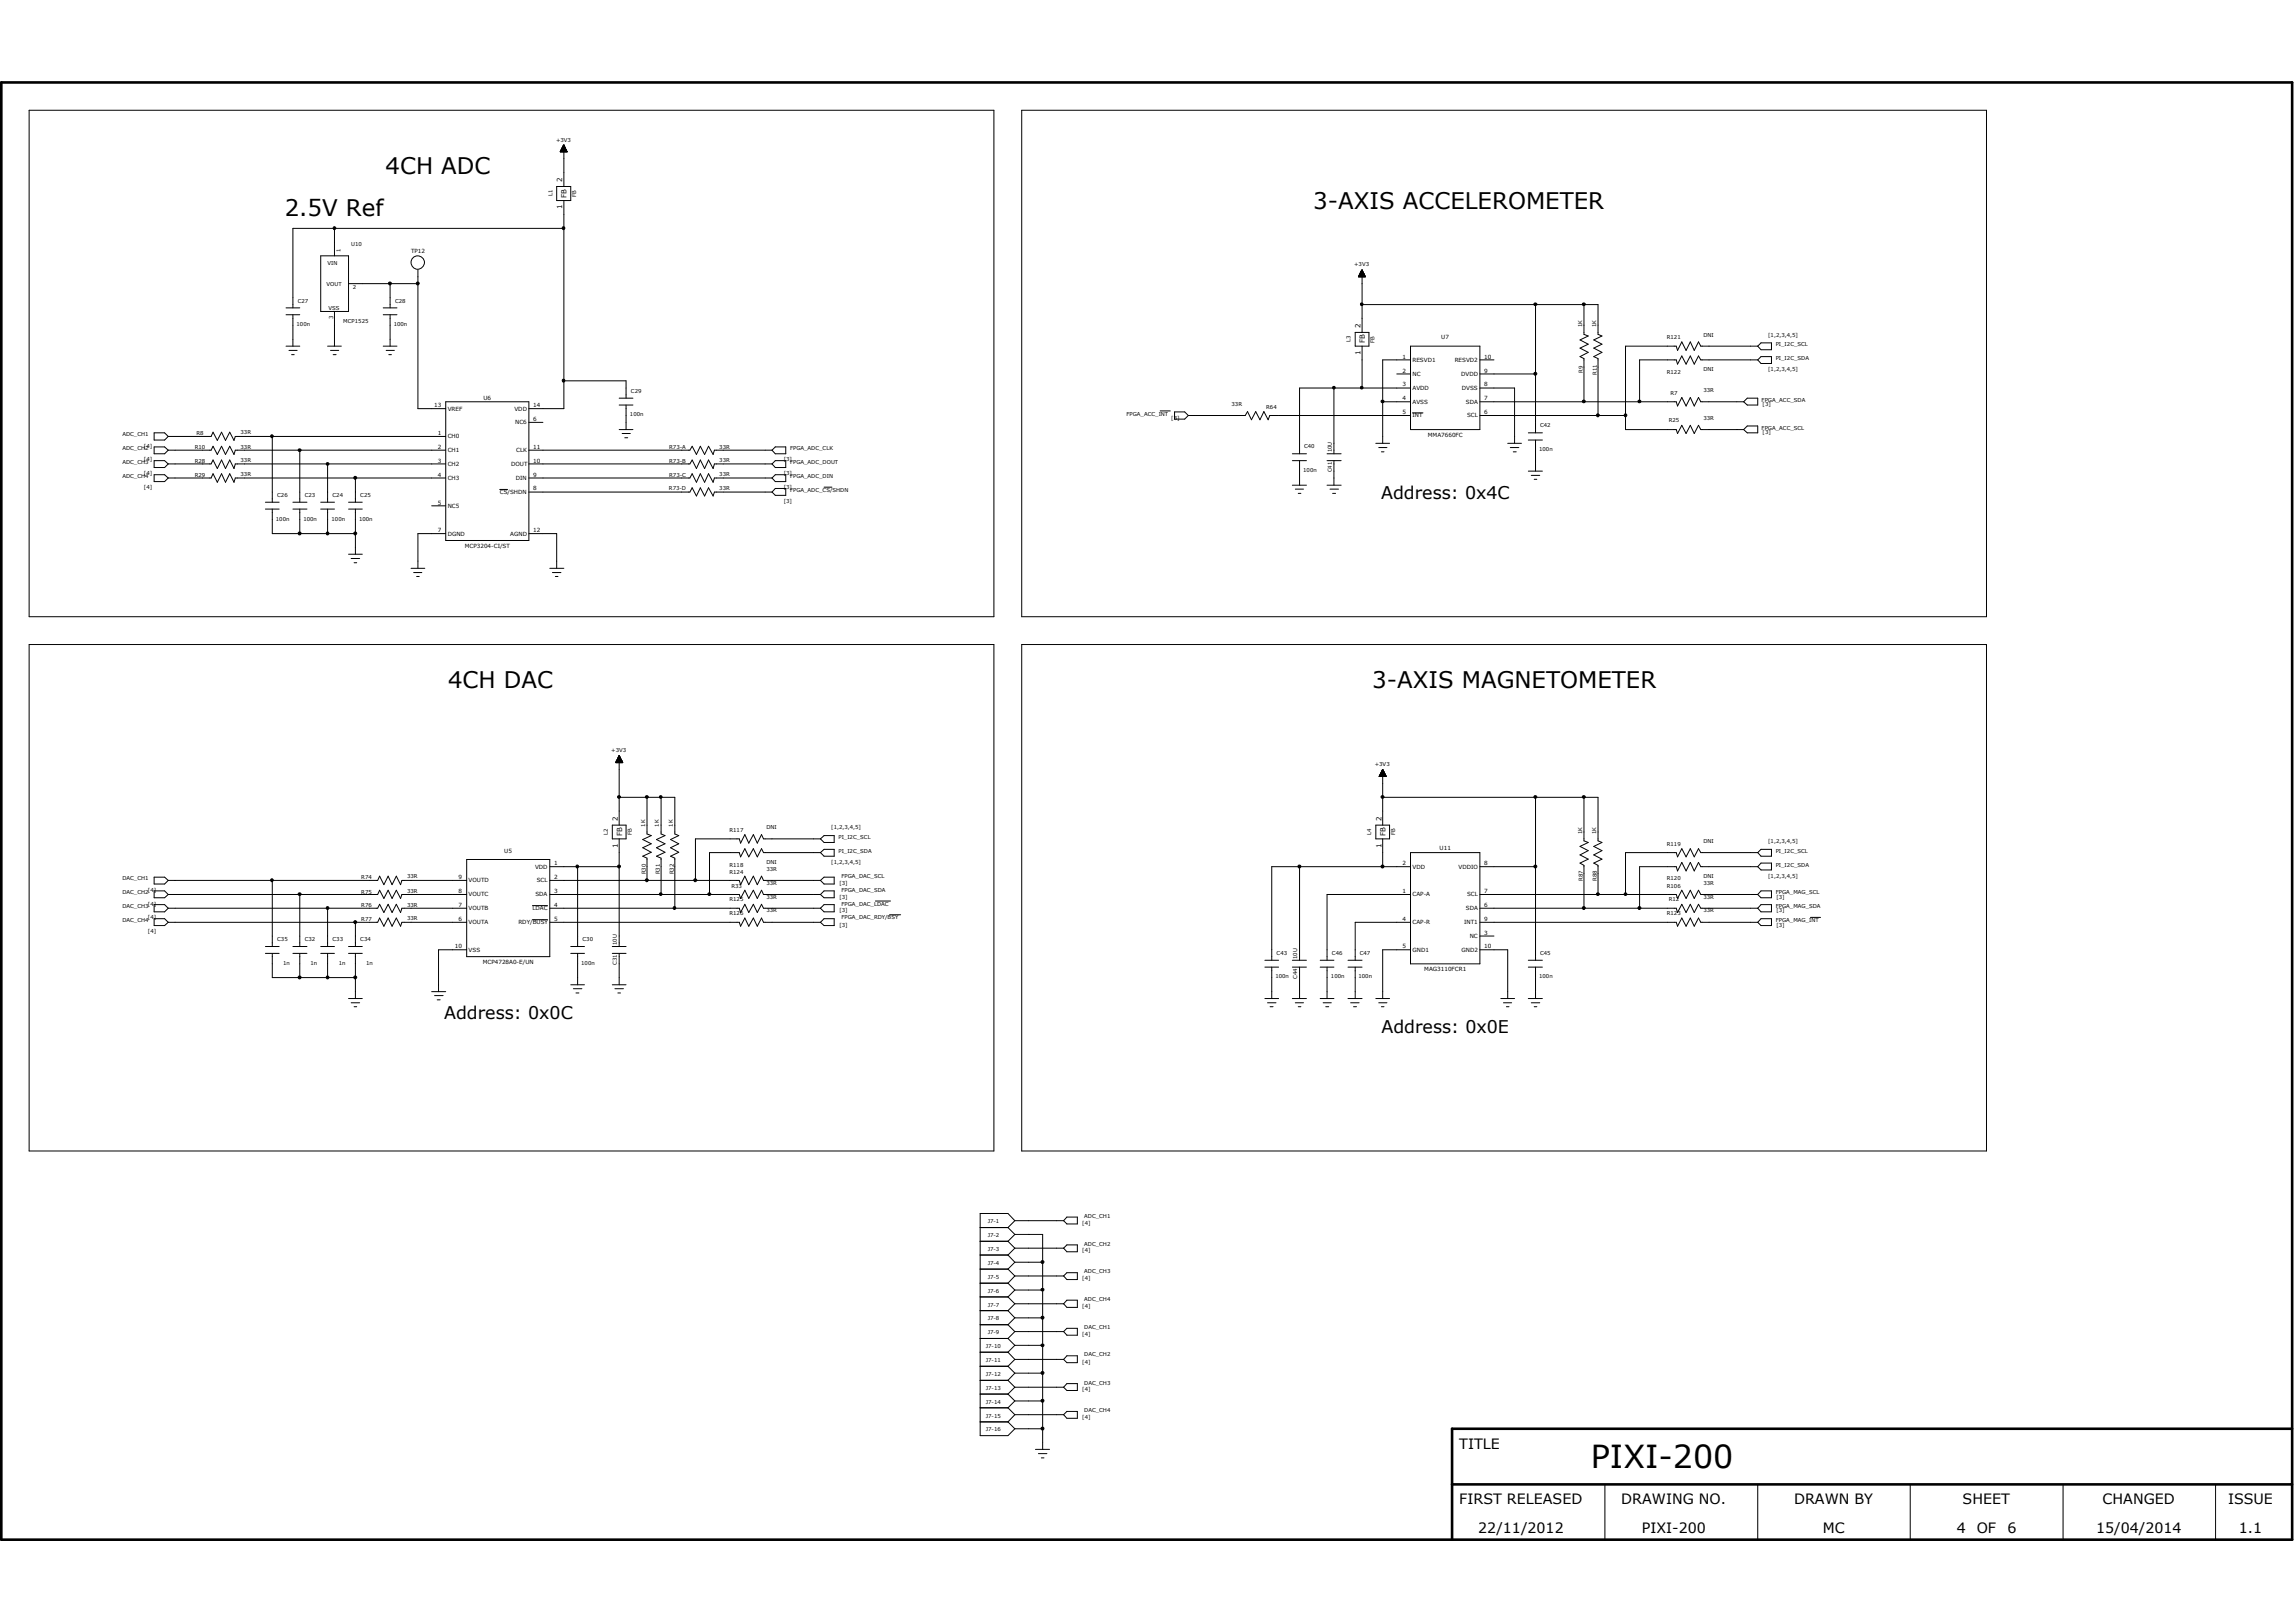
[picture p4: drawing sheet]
<svg xmlns="http://www.w3.org/2000/svg" width="297mm" height="210mm" viewBox="0 0 297 210" stroke-linecap="round" stroke-linejoin="round" font-family="sans-serif">
<defs><g id="words">
<text font-size="4.1" x="205.8" y="190">PIXI-200</text>
<g font-size="3">
<text x="49.9" y="22.6">4CH ADC</text>
<text x="36.8" y="28">2.5V Ref</text>
<text x="169.9" y="27.1">3-AXIS ACCELEROMETER</text>
<text x="58" y="89">4CH DAC</text>
<text x="177.5" y="89">3-AXIS MAGNETOMETER</text>
</g>
<g font-size="2.3">
<text x="178.6" y="64.5">Address: 0x4C</text>
<text x="57.4" y="131.8">Address: 0x0C</text>
<text x="178.7" y="133.6">Address: 0x0E</text>
</g>
<g font-size="1.8">
<text x="188.8" y="187.5">TITLE</text>
<text x="188.8" y="194.6">FIRST RELEASED</text>
<text x="209.7" y="194.6">DRAWING NO.</text>
<text x="232.1" y="194.6">DRAWN BY</text>
<text x="253.9" y="194.6">SHEET</text>
<text x="272" y="194.6">CHANGED</text>
<text x="288.2" y="194.6">ISSUE</text>
<text x="191.2" y="198.3">22/11/2012</text>
<text x="212.4" y="198.3">PIXI-200</text>
<text x="235.8" y="198.3">MC</text>
<text x="253.1" y="198.3">4</text>
<text x="255.7" y="198.3">OF</text>
<text x="259.7" y="198.3">6</text>
<text x="271.1" y="198.3">15/04/2014</text>
<text x="289.6" y="198.3">1.1</text>
</g>
<g font-size=".9">
<text x="72.7" y="23.6" transform="rotate(-90 72.7 23.6)">2</text>
<text x="72.7" y="27.1" transform="rotate(-90 72.7 27.1)">1</text>
<text x="73.3" y="25.6" transform="rotate(-90 73.3 25.6)">FB</text>
<text x="176" y="45.9" transform="rotate(-90 176 45.9)">1</text>
<text x="176" y="42.5" transform="rotate(-90 176 42.5)">2</text>
<text x="176.5" y="44.4" transform="rotate(-90 176.5 44.4)">FB</text>
<text x="79.9" y="106.2" transform="rotate(-90 79.9 106.2)">2</text>
<text x="178.7" y="106.2" transform="rotate(-90 178.7 106.2)">2</text>
<text x="79.9" y="109.7" transform="rotate(-90 79.9 109.7)">1</text>
<text x="80.5" y="108.2" transform="rotate(-90 80.5 108.2)">FB</text>
<text x="178.7" y="109.7" transform="rotate(-90 178.7 109.7)">1</text>
<text x="179.2" y="108.2" transform="rotate(-90 179.2 108.2)">FB</text>
</g>
<g font-size=".7">
<text x="71.9" y="18.3">+3V3</text>
<text x="71.5" y="25.4" transform="rotate(-90 71.5 25.4)">L1</text>
<text x="74.5" y="25.5" transform="rotate(-90 74.5 25.5)">FB</text>
<text x="42.4" y="34.2">VIN</text>
<text x="44" y="32.6" transform="rotate(-90 44 32.6)">1</text>
<text x="45.4" y="31.9">U10</text>
<text x="53.2" y="32.8">TP12</text>
<text x="175.2" y="34.5">+3V3</text>
<text x="38.5" y="39.2">C27</text>
<text x="42.2" y="37">VOUT</text>
<text x="42.5" y="40.1">VSS</text>
<text x="43.1" y="41.3" transform="rotate(-90 43.1 41.3)">3</text>
<text x="44.4" y="41.7">MCP1525</text>
<text x="45.6" y="37.4">2</text>
<text x="51.1" y="39.2">C28</text>
<text x="38.4" y="42.2">100n</text>
<text x="50.9" y="42.2">100n</text>
<text x="174.7" y="44.3" transform="rotate(-90 174.7 44.3)">L3</text>
<text x="177.8" y="44.3" transform="rotate(-90 177.8 44.3)">FB</text>
<text x="181.4" y="46.4">1</text>
<text x="182.7" y="46.8">RESVD1</text>
<text x="186.4" y="43.9">U7</text>
<text x="188.2" y="46.8">RESVD2</text>
<text x="192" y="46.4">10</text>
<text x="204.7" y="42.3" transform="rotate(-90 204.7 42.3)">1K</text>
<text x="206.5" y="42.3" transform="rotate(-90 206.5 42.3)">1K</text>
<text x="215.6" y="43.9">R121</text>
<text x="220.3" y="43.6">DNI</text>
<text x="228.7" y="43.6">[1,2,3,4,5]</text>
<text x="229.7" y="44.8">PI_I2C_SCL</text>
<text x="229.7" y="46.6">PI_I2C_SDA</text>
<text x="56.2" y="52.7">13</text>
<text x="57.9" y="53.1">VREF</text>
<text x="62.5" y="51.7">U6</text>
<text x="66.5" y="53.1">VDD</text>
<text x="69" y="52.7">14</text>
<text x="81.5" y="53.9">100n</text>
<text x="81.6" y="50.8">C29</text>
<text x="145.7" y="53.8">FPGA_ACC_INT</text>
<text x="159.3" y="52.5">33R</text>
<text x="163.8" y="52.9">R64</text>
<text x="181.4" y="53.6">5</text>
<text x="181.4" y="48.2">2</text>
<text x="181.4" y="50">3</text>
<text x="181.4" y="51.8">4</text>
<text x="182.7" y="50.5">AVDD</text>
<text x="182.7" y="52.2">AVSS</text>
<text x="182.7" y="48.6">NC</text>
<text x="189" y="48.6">DVDD</text>
<text x="189.1" y="50.5">DVSS</text>
<text x="189.6" y="52.2">SDA</text>
<text x="192" y="53.6">6</text>
<text x="192" y="50">8</text>
<text x="192" y="48.2">9</text>
<text x="192" y="51.8">7</text>
<text x="204.8" y="48.3" transform="rotate(-90 204.8 48.3)">R9</text>
<text x="206.5" y="48.5" transform="rotate(-90 206.5 48.5)">R11</text>
<text x="215.6" y="48.4">R122</text>
<text x="216.1" y="51.1">R7</text>
<text x="220.3" y="48">DNI</text>
<text x="220.3" y="50.8">33R</text>
<text x="227.9" y="52">FPGA_ACC_SDA</text>
<text x="228" y="52.5">[3]</text>
<text x="228.7" y="48">[1,2,3,4,5]</text>
<text x="15.8" y="56.5">ADC_CH1</text>
<text x="15.8" y="58.3">ADC_CH2</text>
<text x="18.6" y="57.9">[4]</text>
<text x="18.6" y="59.7">[4]</text>
<text x="25.2" y="58.1">R10</text>
<text x="25.2" y="59.9">R28</text>
<text x="25.4" y="56.3">R8</text>
<text x="31.1" y="56.2">33R</text>
<text x="31.1" y="58">33R</text>
<text x="31.1" y="59.8">33R</text>
<text x="56.6" y="58.1">2</text>
<text x="56.6" y="59.9">3</text>
<text x="56.6" y="56.3">1</text>
<text x="57.9" y="58.5">CH1</text>
<text x="57.9" y="56.7">CH0</text>
<text x="66.6" y="54.9">NC6</text>
<text x="66.8" y="58.5">CLK</text>
<text x="69" y="54.5">6</text>
<text x="69" y="58.1">11</text>
<text x="69" y="59.9">10</text>
<text x="86.6" y="58.1">R73-A</text>
<text x="86.6" y="59.9">R73-B</text>
<text x="93" y="58">33R</text>
<text x="93" y="59.8">33R</text>
<text x="101.4" y="59.7">[3]</text>
<text x="102.2" y="58.3">FPGA_ADC_CLK</text>
<text x="151.5" y="54.3">[3]</text>
<text x="168.7" y="58">C40</text>
<text x="172.3" y="58.5" transform="rotate(-90 172.3 58.5)">10U</text>
<text x="182.7" y="54">INT</text>
<text x="184.7" y="56.6">MMA7660FC</text>
<text x="189.8" y="54">SCL</text>
<text x="199.1" y="58.3">100n</text>
<text x="199.2" y="55.3">C42</text>
<text x="215.9" y="54.7">R25</text>
<text x="220.3" y="54.3">33R</text>
<text x="227.9" y="55.6">FPGA_ACC_SCL</text>
<text x="228" y="56.1">[3]</text>
<text x="15.8" y="60">ADC_CH3</text>
<text x="15.8" y="61.8">ADC_CH4</text>
<text x="18.6" y="61.5">[4]</text>
<text x="18.6" y="63.3">[4]</text>
<text x="25.2" y="61.7">R29</text>
<text x="31.1" y="61.6">33R</text>
<text x="35.9" y="64.3">C26</text>
<text x="39.4" y="64.3">C23</text>
<text x="43" y="64.3">C24</text>
<text x="46.6" y="64.3">C25</text>
<text x="56.6" y="61.7">4</text>
<text x="56.6" y="65.3">5</text>
<text x="57.9" y="60.3">CH2</text>
<text x="57.9" y="62.1">CH3</text>
<text x="57.9" y="65.7">NC5</text>
<text x="64.6" y="63.9">CS/SHDN</text>
<text x="66.1" y="60.3">DOUT</text>
<text x="66.7" y="62.1">DIN</text>
<text x="69" y="61.7">9</text>
<text x="69" y="63.5">8</text>
<text x="86.5" y="63.5">R73-D</text>
<text x="86.6" y="61.7">R73-C</text>
<text x="93" y="61.6">33R</text>
<text x="93" y="63.4">33R</text>
<text x="101.4" y="65.1">[3]</text>
<text x="101.4" y="63.3">[3]</text>
<text x="101.4" y="61.5">[3]</text>
<text x="102.2" y="63.7">FPGA_ADC_CS/SHDN</text>
<text x="102.2" y="61.8">FPGA_ADC_DIN</text>
<text x="102.2" y="60">FPGA_ADC_DOUT</text>
<text x="168.6" y="61">100n</text>
<text x="172.3" y="61.1" transform="rotate(-90 172.3 61.1)">C41</text>
<text x="35.7" y="67.4">100n</text>
<text x="39.2" y="67.4">100n</text>
<text x="42.9" y="67.4">100n</text>
<text x="46.4" y="67.4">100n</text>
<text x="56.6" y="68.9">7</text>
<text x="57.9" y="69.3">DGND</text>
<text x="60.1" y="71">MCP3204-CI/ST</text>
<text x="66" y="69.3">AGND</text>
<text x="69" y="68.9">12</text>
<text x="79.1" y="97.3">+3V3</text>
<text x="177.8" y="99.1">+3V3</text>
<text x="83.4" y="107" transform="rotate(-90 83.4 107)">1K</text>
<text x="85.2" y="107" transform="rotate(-90 85.2 107)">1K</text>
<text x="87" y="107" transform="rotate(-90 87 107)">1K</text>
<text x="94.4" y="107.7">R117</text>
<text x="99.1" y="107.3">DNI</text>
<text x="107.5" y="107.3">[1,2,3,4,5]</text>
<text x="204.7" y="107.9" transform="rotate(-90 204.7 107.9)">1K</text>
<text x="206.5" y="107.9" transform="rotate(-90 206.5 107.9)">1K</text>
<text x="15.8" y="113.9">DAC_CH1</text>
<text x="46.7" y="113.8">R74</text>
<text x="52.7" y="113.7">33R</text>
<text x="59.3" y="113.7">9</text>
<text x="65.2" y="110.3">U5</text>
<text x="69.2" y="112.4">VDD</text>
<text x="71.7" y="112">1</text>
<text x="71.7" y="113.7">2</text>
<text x="78.6" y="108" transform="rotate(-90 78.6 108)">L2</text>
<text x="81.7" y="108.1" transform="rotate(-90 81.7 108.1)">FB</text>
<text x="83.5" y="113.1" transform="rotate(-90 83.5 113.1)">R30</text>
<text x="85.3" y="113.1" transform="rotate(-90 85.3 113.1)">R31</text>
<text x="87.2" y="113.1" transform="rotate(-90 87.2 113.1)">R32</text>
<text x="94.4" y="112.1">R118</text>
<text x="94.4" y="113">R124</text>
<text x="99.1" y="111.8">DNI</text>
<text x="99.1" y="112.7">33R</text>
<text x="107.5" y="111.8">[1,2,3,4,5]</text>
<text x="108.5" y="108.5">PI_I2C_SCL</text>
<text x="108.5" y="110.3">PI_I2C_SDA</text>
<text x="108.8" y="113.6">FPGA_DAC_SCL</text>
<text x="177.4" y="108" transform="rotate(-90 177.4 108)">L4</text>
<text x="180.5" y="108.1" transform="rotate(-90 180.5 108.1)">FB</text>
<text x="181.4" y="112">2</text>
<text x="182.7" y="112.4">VDD</text>
<text x="186.2" y="110">U11</text>
<text x="188.7" y="112.4">VDDIO</text>
<text x="192" y="112">8</text>
<text x="215.6" y="109.4">R119</text>
<text x="215.6" y="113.9">R120</text>
<text x="220.3" y="109.1">DNI</text>
<text x="220.3" y="113.6">DNI</text>
<text x="228.7" y="109.1">[1,2,3,4,5]</text>
<text x="228.7" y="113.6">[1,2,3,4,5]</text>
<text x="229.7" y="110.3">PI_I2C_SCL</text>
<text x="229.7" y="112.1">PI_I2C_SDA</text>
<text x="15.8" y="115.7">DAC_CH2</text>
<text x="15.8" y="117.5">DAC_CH3</text>
<text x="15.8" y="119.3">DAC_CH4</text>
<text x="19.1" y="117.2">[4]</text>
<text x="19.1" y="119">[4]</text>
<text x="19.1" y="115.4">[4]</text>
<text x="46.7" y="115.6">R75</text>
<text x="46.7" y="117.4">R76</text>
<text x="46.7" y="119.2">R77</text>
<text x="52.7" y="115.5">33R</text>
<text x="52.7" y="117.3">33R</text>
<text x="52.7" y="119.1">33R</text>
<text x="59.3" y="119.2">6</text>
<text x="59.3" y="117.3">7</text>
<text x="59.3" y="115.5">8</text>
<text x="60.6" y="119.6">VOUTA</text>
<text x="60.6" y="117.8">VOUTB</text>
<text x="60.6" y="116">VOUTC</text>
<text x="60.6" y="114.2">VOUTD</text>
<text x="67.1" y="119.6">RDY/BUSY</text>
<text x="68.9" y="117.8">LDAC</text>
<text x="69.3" y="116">SDA</text>
<text x="69.4" y="114.2">SCL</text>
<text x="71.7" y="115.5">3</text>
<text x="71.7" y="117.3">4</text>
<text x="71.7" y="119.2">5</text>
<text x="94.4" y="116.6">R125</text>
<text x="94.4" y="118.4">R126</text>
<text x="94.6" y="114.9">R33</text>
<text x="99.1" y="114.5">33R</text>
<text x="99.1" y="116.3">33R</text>
<text x="99.1" y="118.1">33R</text>
<text x="108.6" y="118.1">[3]</text>
<text x="108.6" y="116.3">[3]</text>
<text x="108.6" y="114.5">[3]</text>
<text x="108.6" y="119.9">[3]</text>
<text x="108.8" y="117.2">FPGA_DAC_LDAC</text>
<text x="108.8" y="115.4">FPGA_DAC_SDA</text>
<text x="108.8" y="119">FPGA_DAC_RDY/BSY</text>
<text x="181.4" y="115.5">1</text>
<text x="181.4" y="119.2">4</text>
<text x="182.7" y="116">CAP-A</text>
<text x="182.7" y="119.6">CAP-R</text>
<text x="189.4" y="119.6">INT1</text>
<text x="189.6" y="117.8">SDA</text>
<text x="189.8" y="116">SCL</text>
<text x="192" y="115.5">7</text>
<text x="192" y="119.2">9</text>
<text x="192" y="117.3">6</text>
<text x="204.8" y="114" transform="rotate(-90 204.8 114)">R87</text>
<text x="206.5" y="114" transform="rotate(-90 206.5 114)">R88</text>
<text x="215.6" y="114.9">R106</text>
<text x="215.6" y="118.4">R123</text>
<text x="215.9" y="116.6">R12</text>
<text x="220.3" y="114.5">33R</text>
<text x="220.3" y="118.1">33R</text>
<text x="220.3" y="116.3">33R</text>
<text x="229.7" y="117.5">FPGA_MAG_SDA</text>
<text x="229.7" y="115.7">FPGA_MAG_SCL</text>
<text x="229.7" y="119.3">FPGA_MAG_INT</text>
<text x="229.8" y="118.1">[3]</text>
<text x="229.8" y="116.3">[3]</text>
<text x="229.8" y="119.9">[3]</text>
<text x="19.1" y="120.8">[4]</text>
<text x="35.9" y="121.8">C35</text>
<text x="36.6" y="124.8">1n</text>
<text x="39.4" y="121.8">C32</text>
<text x="40.2" y="124.8">1n</text>
<text x="43" y="121.8">C33</text>
<text x="43.8" y="124.8">1n</text>
<text x="46.6" y="121.8">C34</text>
<text x="47.4" y="124.8">1n</text>
<text x="58.8" y="122.7">10</text>
<text x="60.6" y="123.1">VSS</text>
<text x="62.4" y="124.7">MCP4728A0-E/UN</text>
<text x="75.2" y="124.8">100n</text>
<text x="75.4" y="121.8">C30</text>
<text x="79.8" y="124.9" transform="rotate(-90 79.8 124.9)">C31</text>
<text x="79.8" y="122.3" transform="rotate(-90 79.8 122.3)">10U</text>
<text x="165.1" y="123.5">C43</text>
<text x="167.8" y="124.1" transform="rotate(-90 167.8 124.1)">10U</text>
<text x="172.3" y="123.5">C46</text>
<text x="175.9" y="123.5">C47</text>
<text x="181.4" y="122.7">5</text>
<text x="182.7" y="123.1">GND1</text>
<text x="184.2" y="125.7">MAG3110FCR1</text>
<text x="189.1" y="123.1">GND2</text>
<text x="190.1" y="121.4">NC</text>
<text x="192" y="122.7">10</text>
<text x="192" y="120.9">3</text>
<text x="199.2" y="123.5">C45</text>
<text x="165" y="126.6">100n</text>
<text x="167.8" y="126.7" transform="rotate(-90 167.8 126.7)">C44</text>
<text x="172.2" y="126.6">100n</text>
<text x="175.7" y="126.6">100n</text>
<text x="199.1" y="126.6">100n</text>
<text x="127.8" y="158.3">J7-1</text>
<text x="127.8" y="160.1">J7-2</text>
<text x="127.8" y="161.9">J7-3</text>
<text x="140" y="158.5">[4]</text>
<text x="140.3" y="157.6">ADC_CH1</text>
<text x="140.3" y="161.2">ADC_CH2</text>
<text x="127.8" y="163.7">J7-4</text>
<text x="127.8" y="165.5">J7-5</text>
<text x="127.8" y="167.3">J7-6</text>
<text x="140" y="165.7">[4]</text>
<text x="140" y="162.1">[4]</text>
<text x="140.3" y="164.8">ADC_CH3</text>
<text x="127.8" y="169.1">J7-7</text>
<text x="127.8" y="170.9">J7-8</text>
<text x="127.8" y="172.6">J7-9</text>
<text x="140" y="169.2">[4]</text>
<text x="140" y="172.8">[4]</text>
<text x="140.3" y="168.4">ADC_CH4</text>
<text x="140.3" y="172">DAC_CH1</text>
<text x="127.5" y="174.5">J7-10</text>
<text x="127.5" y="176.2">J7-11</text>
<text x="127.5" y="178">J7-12</text>
<text x="127.5" y="179.8">J7-13</text>
<text x="140" y="176.4">[4]</text>
<text x="140.3" y="175.5">DAC_CH2</text>
<text x="140.3" y="179.2">DAC_CH3</text>
<text x="127.5" y="181.7">J7-14</text>
<text x="127.5" y="183.4">J7-15</text>
<text x="127.5" y="185.2">J7-16</text>
<text x="140" y="180">[4]</text>
<text x="140" y="183.6">[4]</text>
<text x="140.3" y="182.7">DAC_CH4</text>
</g>
</g></defs>
<g fill="none" stroke="#000" stroke-width=".13">
<path d="M3.8 14.3h124.8v65.5h-124.8zM72.5 19.6h.9M72.5 19.6h.8M72.5 19.5v.1M72.6 19.5h.7M72.6 19.6v-.1h.7v.1M72.6 19.4h.6M72.6 19.4h.6v.2M72.6 19.3h.6M72.6 19.3v.3M72.7 19.3h.5v.3M72.7 19.2h.5"/>
<path d="M72.7 19.2h.4M72.7 19.1v.5M72.7 19.1h.4v.5M72.8 19h.3v.6M72.8 19v.6M72.8 19h.3M72.8 19h.2v.6M72.9 18.9h.1v.7M72.9 18.8h.1M72.9 18.8v.8M72.9 18.8v5.3M72.9 18.8l-.4 .8"/>
<path d="M72.9 18.8l.5 .8M73 18.9h-.2v.7M73.1 19.1h-.4v.5M73.2 19.3v.3M132.2 14.3h124.8v65.5h-124.8zM37 39.8h1.8M41.5 33.1h3.6v7.2h-3.6zM43.1 29.4h.3v.2l-.1 .1-.2-.1zM43.3 29.5v3.6M45.1 36.7h9M49.6 39.8h1.8M50.3 36.5h.3v.3l-.2 .1-.1-.1z"/>
<path d="M50.5 36.7v3.1M53.9 36.5h.3v.3l-.2 .1-.1-.1zM54.1 34.9v18h3.6M72 24.1h1.8v1.9h-1.8zM72.8 29.4h.2v.2l-.1 .1-.1-.1zM72.9 26v26.9h-4.5M72.9 29.5h-35v10.3M175.7 35.8h.9M175.8 35.7h.8v.1M175.8 35.7v.1M175.8 35.6h.8M175.9 35.6h.6v.2"/>
<path d="M175.9 35.4h.5v.4M175.9 35.3h.5M175.9 35.3v.5M176 35.3h.4M176 35.3h.4v.5M176 35.8v-.6h.3v.6M176 39.2h.3v.3h-.3zM176 35.2v.6M176.1 35.2h.2M176.1 35.1h.2v.7M176.1 35.1h.1v.7M176.1 35h.1"/>
<path d="M176.1 35v.8M176.2 34.9h.1M176.2 34.9v8.1M176.2 39.4h30.5v3.9l.5 .2-1 .5 1 .5-1 .5 1 .6-1 .5 .5 .3v7.4M176.2 34.9l-.5 .9M176.2 34.9l.4 .9M176.2 35.1h-.1v.7M176.4 35.5h-.5v.3M176.5 35.6h-.7v.2M176.5 35.5h-.6v.3M176.5 35.6v.2M198.5 39.2h.2v.3h-.2z"/>
<path d="M198.6 39.4v16.6M204.7 39.2h.3v.3h-.3zM204.9 39.4v3.9l.5 .2-1 .5 1 .5-1 .5 1 .6-1 .5 .5 .3v5.6M19.9 57.8h1.4l.5 .5-.5 .4h-1.4zM19.9 59.6h1.4l.5 .4-.5 .5h-1.4zM19.9 56h1.4l.5 .5-.5 .4h-1.4zM21.8 56.5h5.5l.3-.6 .5 1.1 .6-1.1 .5 1.1 .5-1.1 .6 1.1 .1-.5h27.3M21.8 58.3h5.5l.3-.6 .5 1.1 .6-1.1 .5 1.1 .5-1.1 .6 1.1 .1-.5h27.3M35 56.3h.3v.3h-.1h-.2zM35.2 56.5v8.5M37 44.8h1.8M37 40.7h1.8"/>
<path d="M37.4 45.3h1M37.7 45.9h.4M37.9 40.7v4.1M38.6 58.1h.3v.3h-.3zM38.8 58.3v6.7M42.2 59.9h.3v.2h-.3zM42.4 44.8h1.8M42.8 45.3h1M43.1 45.9h.4M43.3 40.3v4.5M49.6 44.8h1.8M49.6 40.7h1.8"/>
<path d="M50 45.3h1M50.3 45.9h.3M50.5 40.7v4.1M57.7 52h10.7v17.9h-10.7zM68.4 58.3h20.8l.3-.6 .6 1.1 .5-1.1 .5 1.1 .6-1.1 .5 1.1 .2-.5h7.5M68.4 54.7h1.8M72.8 49.1h.2v.3h-.1h-.1zM72.9 49.3h8.1v2.2M80.1 51.5h1.8M80.1 52.4h1.8M80.1 55.6h1.8M80.5 56.1h1"/>
<path d="M80.8 56.6h.4M81 52.4v3.2M100.3 57.8h1.3v.9h-1.3l-.4-.4zM150.1 53.2h1.3M151.9 53.3h1.3l.5 .5-.5 .4h-1.3zM153.7 53.8h7.4l.3-.5 .5 1 .5-1 .6 1 .5-1 .5 1 .3-.5h18.2M167.2 58.7h1.8M167.2 59.6h1.8M168.1 59.6v3.2M171.7 58.7h1.8M171.7 59.6h1.8M172.4 50h.3v.3h-.3z"/>
<path d="M172.6 50.2v8.5M172.6 59.6v3.2M175.3 43h1.8v1.8h-1.8zM176 50h.3v.3h-.3zM176.2 44.8v5.4M178 57.4h1.7M178.4 57.9h1M178.7 58.5h.3M178.7 51.8h.3v.3h-.3zM178.9 52h3.6M180.7 48.4h1.8M182.5 44.8h8.9v10.8h-8.9z"/>
<path d="M182.5 50.2h-14.4v8.5M182.5 46.6h-3.6v10.8M182.7 53.4h1.4M191.4 46.6h1.9M191.4 52h25.4l.2 .5 .6-1.1 .5 1.1 .6-1.1 .5 1.1 .5-1.1 .3 .6h5.6M191.4 53.8h18.9M191.4 50.2h4.5v7.2M191.4 48.4h7.2M195 57.4h1.8M195.4 57.9h1.1M195.7 58.5h.4M197.7 56h1.8"/>
<path d="M197.7 56.9h1.8M198.5 48.2h.2v.3l-.1 .1-.1-.1zM198.6 56.9v4.1M204.7 51.8h.3v.3h-.3zM206.6 53.6h.2v.3h-.1h-.1zM210.1 53.6h.3v.3h-.1h-.2zM211.9 51.8h.3v.3h-.3zM225.6 52l.4-.5h1.4v.9h-1.4zM225.6 55.6l.4-.5h1.4v.9h-1.4zM227.4 44.8h-7.4l-.3-.6-.5 1.1-.5-1.1-.6 1.1-.5-1.1-.6 1.1-.2-.5h-6.5v10.8h6.5l.2 .5 .6-1.1 .5 1.1 .6-1.1 .5 1.1 .5-1.1 .3 .6h5.6M227.4 46.6h-7.4l-.3-.5-.5 1-.5-1-.6 1-.5-1-.6 1-.2-.5h-4.7v5.4M227.4 44.8l.4-.4h1.4v.9h-1.4z"/>
<path d="M227.4 46.6l.4-.5h1.4v.9h-1.4zM19.9 61.4h1.4l.5 .4-.5 .5h-1.4zM21.8 60h5.5l.3-.5 .5 1.1 .6-1.1 .5 1.1 .5-1.1 .6 1.1 .1-.6h27.3M21.8 61.8h5.5l.3-.5 .5 1.1 .6-1.1 .5 1.1 .5-1.1 .6 1.1 .1-.6h27.3M34.3 65h1.8M34.3 65.9h1.8M35.2 65.9v3.1h10.8M37.9 65h1.8M37.9 65.9h1.8M38.6 68.9h.3v.2l-.2 .1-.1-.1zM38.8 65.9v3.1M41.5 65h1.8"/>
<path d="M41.5 65.9h1.8M42.2 68.9h.3v.2l-.1 .1-.2-.1zM42.4 60v5M42.4 65.9v3.1M45.1 65h1.8M45.1 65.9h1.8M45.1 71.7h1.8M45.4 72.3h1.1M45.8 72.8h.3M45.8 68.9h.3v.2l-.2 .1-.1-.1zM45.8 61.7h.3v.2l-.2 .1-.1-.1zM46 61.8v3.2"/>
<path d="M46 65.9v5.8M53.2 73.5h1.7M53.5 74.1h1.1M53.9 74.6h.3M55.8 65.4h1.9M57.7 69h-3.6v4.5M64.6 63.3h1.1M68.4 60h20.8l.3-.5 .6 1.1 .5-1.1 .5 1.1 .6-1.1 .5 1.1 .2-.6h7.5M68.4 61.8h20.8l.3-.5 .6 1.1 .5-1.1 .5 1.1 .6-1.1 .5 1.1 .2-.6h7.5M68.4 69h3.6v4.5M68.4 63.7h20.8l.3-.6 .6 1.1 .5-1.1 .5 1.1 .6-1.1 .5 1.1 .2-.5h7.5M71.1 73.5h1.8"/>
<path d="M71.5 74.1h1.1M71.8 74.6h.4M99.9 60l.4-.4h1.3v.9h-1.3zM99.9 61.8l.4-.4h1.3v.9h-1.3zM100.3 63.2h1.3v.9h-1.3l-.4-.4zM106.6 63h1M167.2 62.8h1.8M167.6 63.3h1M167.9 63.8h.4M171.7 62.8h1.8M172 63.3h1.1M172.4 63.8h.4"/>
<path d="M197.7 61h1.8M198.1 61.5h1.1M198.5 62h.3M3.8 83.4h124.8v65.5h-124.8zM79.7 98.6l.8 .1M79.7 98.6h.8M79.7 98.5h.8M79.7 98.7v-.2h.8v.2M79.8 98.4h.6v.3M79.8 98.4h.6M79.8 98.7v-.4h.6v.4M79.8 98.3h.5"/>
<path d="M79.8 98.7v-.4h.5v.4M79.9 98.2h.4v.5M79.9 98.2v.5M79.9 98.2h.4M79.9 98.1h.4v.6M80 98h.2v.7M80 98v.7M80 98h.2M80.1 97.9h.1v.8M80.1 97.9h.1M80.1 98.7v-.9v.9M80.1 97.8h.1"/>
<path d="M80.1 97.7h.1M80.1 97.7v9.1M80.1 97.7l-.4 1M80.1 97.7l.5 1h-.9M80.3 98.1h-.4v.6M80.5 98.6h-.8v.1M132.2 83.4h124.8v65.5h-124.8zM178.6 100h.5v.5M178.7 99.9h.3v.6M178.8 99.8h.2v.7M178.8 99.7h.1v.8M178.8 99.7v.8"/>
<path d="M178.8 99.6v.9M178.9 99.6h.1M178.9 99.6v7.2M178.9 99.6l.4 .9h-.9zM179 99.8h-.3v.7M179 99.9h-.3v.6M179.1 99.9h-.5v.6M19.9 113.5h1.4l.5 .4-.5 .5h-1.4zM19.9 115.3h1.4l.5 .4-.5 .5h-1.4zM19.9 117.1h1.4l.5 .4-.5 .5h-1.4zM19.9 118.9h1.4l.5 .4-.5 .5h-1.4zM21.8 113.9h27.1l.2-.5 .6 1.1 .5-1.1 .5 1.1 .6-1.1 .5 1.1 .2-.6h8.4"/>
<path d="M21.8 115.7h27.1l.2-.5 .6 1 .5-1 .5 1 .6-1 .5 1 .2-.5h8.4M21.8 117.5h27.1l.2-.5 .6 1.1 .5-1.1 .5 1.1 .6-1.1 .5 1.1 .2-.6h8.4M21.8 119.3h27.1l.2-.5 .6 1 .5-1 .5 1 .6-1 .5 1 .2-.5h8.4M35 113.8h.3v.2l-.1 .1-.2-.1zM35.2 113.9v8.6M38.6 115.6h.3v.2h-.3zM38.8 115.7v6.8M42.2 117.4h.3v.2l-.1 .1-.2-.1zM42.4 117.5v5M45.8 119.2h.3v.2l-.2 .1-.1-.1zM46 119.3v3.2M60.4 111.2h10.7v12.6h-10.7z"/>
<path d="M68.9 117.2h1.9M68.9 119h1.9M71.1 112.1h9M71.1 113.9h24.5l.2 .6 .6-1.1 .5 1.1 .6-1.1 .5 1.1 .5-1.1 .3 .5h7.3M71.1 115.7h24.5l.2 .5 .6-1 .5 1 .6-1 .5 1 .5-1 .3 .5h7.3M71.1 117.5h24.5l.2 .6 .6-1.1 .5 1.1 .6-1.1 .5 1.1 .5-1.1 .3 .5h7.3M71.1 119.3h24.5l.2 .5 .6-1 .5 1 .6-1 .5 1 .5-1 .3 .5h7.3M74.5 112h.3v.2l-.1 .1-.2-.1zM74.7 112.1v10.4M79.2 106.8h1.8v1.7h-1.8zM79.9 112h.3v.2l-.1 .1-.2-.1zM79.9 103h.3v.2h-.3z"/>
<path d="M80.1 108.5v14M80.1 103.2h7.2v4.7l.5 .2-1.1 .5 1.1 .6-1.1 .5 1.1 .6-1.1 .5 .6 .2v6.5M83.5 113.8h.3v.2l-.1 .1-.2-.1zM83.5 103h.3v.2h-.3zM83.7 103.2v4.7l.5 .2-1.1 .5 1.1 .6-1.1 .5 1.1 .6-1.1 .5 .6 .2v2.9M85.3 115.6h.3v.2h-.3zM85.3 103h.3v.2h-.3zM85.5 103.2v4.7l.5 .2-1.1 .5 1.1 .6-1.1 .5 1.1 .6-1.1 .5 .6 .2v4.7M87.1 117.4h.3v.2l-.2 .1-.1-.1zM89.8 113.8h.3v.2l-.2 .1-.1-.1zM91.6 115.6h.3v.2h-.3zM106.1 108.5h-7.3l-.3-.5-.5 1.1-.5-1.1-.6 1.1-.5-1.1-.6 1.1-.2-.6h-5.6v5.4"/>
<path d="M106.1 110.3h-7.3l-.3-.5-.5 1.1-.5-1.1-.6 1.1-.5-1.1-.6 1.1-.2-.6h-3.8v5.4M106.1 108.5l.5-.4h1.3v.9h-1.3zM106.1 110.3l.5-.4h1.3v.9h-1.3zM106.1 113.9l.5-.4h1.3v.9h-1.3zM106.1 115.7l.5-.4h1.3v.9h-1.3zM106.1 117.5l.5-.4h1.3v.9h-1.3zM106.6 118.9h1.3v.9h-1.3l-.5-.5zM113.2 116.6h2M115.1 118.4h1.4M167.9 112h.3v.2l-.1 .1-.2-.1zM168.1 112.1v12.1M178 106.8h1.7v1.7h-1.7z"/>
<path d="M178.4 100.5h.9M178.5 100.4h.8M178.5 100.3h.7v.2M178.5 100.2h.7M178.5 100.5v-.3h.7v.3M178.6 100.2h.6v.3M178.6 100.1h.6M178.6 100.1h.5v.4M178.6 100v.5M178.6 100h.5M178.7 103h.3v.2h-.3zM178.7 112h.3v.2l-.2 .1-.1-.1z"/>
<path d="M178.9 103.2h27.8v5.6l.5 .2-1 .5 1 .6-1 .5 1 .6-1 .5 .5 .3v3.7M178.9 108.5v3.6M179.2 100.3h-.7v.2M182.5 112.1h-18v12.1M182.5 115.7h-10.8v8.5M182.5 119.3h-7.2v4.9M182.5 110.3h8.9v14.4h-8.9zM191.4 112.1h7.2M191.4 115.7h25.4l.2 .5 .6-1 .5 1 .6-1 .5 1 .5-1 .3 .5h7.4M191.4 117.5h25.4l.2 .6 .6-1.1 .5 1.1 .6-1.1 .5 1.1 .5-1.1 .3 .5h7.4M191.4 119.3h25.4l.2 .5 .6-1 .5 1 .6-1 .5 1 .5-1 .3 .5h7.4M198.5 103h.2v.2h-.2z"/>
<path d="M198.5 112h.2v.2l-.1 .1-.1-.1zM198.6 103.2v21M204.7 117.4h.3v.2l-.1 .1-.2-.1zM204.7 103h.3v.2h-.3zM204.9 103.2v5.6l.5 .2-1 .5 1 .6-1 .5 1 .6-1 .5 .5 .3v5.5M206.6 115.6h.2v.2h-.2zM210.1 115.6h.3v.2h-.3zM211.9 117.4h.3v.2l-.2 .1-.1-.1zM227.4 112.1h-7.4l-.3-.5-.5 1.1-.5-1.1-.6 1.1-.5-1.1-.6 1.1-.2-.6h-4.7v5.4M227.4 110.3h-7.4l-.3-.5-.5 1.1-.5-1.1-.6 1.1-.5-1.1-.6 1.1-.2-.6h-6.5v5.4M227.4 110.3l.4-.4h1.4v.9h-1.4zM227.8 118.9h1.4v.9h-1.4l-.4-.5z"/>
<path d="M227.8 117.1h1.4v.9h-1.4l-.4-.5zM227.8 115.3h1.4v.9h-1.4l-.4-.5zM227.8 111.7h1.4v.9h-1.4l-.4-.5zM234.2 118.7h1.3M34.3 122.5h1.8M34.3 123.4h1.8M35.2 123.4v3.1h10.8M37.9 122.5h1.8M37.9 123.4h1.8M38.6 126.3h.3v.3l-.2 .1-.1-.1zM38.8 123.4v3.1M41.5 122.5h1.8"/>
<path d="M41.5 123.4h1.8M42.2 126.3h.3v.3l-.1 .1-.2-.1zM42.4 123.4v3.1M45.1 122.5h1.8M45.1 123.4h1.8M45.1 129.2h1.8M45.4 129.8h1.1M45.8 130.3h.3M45.8 126.3h.3v.3l-.2 .1-.1-.1zM46 123.4v5.8M55.8 128.3h1.9M56.2 128.8h1.1"/>
<path d="M56.6 129.4h.3M60.4 122.9h-3.7v5.4M73.8 122.5h1.8M73.8 123.4h1.8M73.8 127.4h1.8M74.2 127.9h1.1M74.5 128.5h.4M74.7 123.4v4M79.2 122.5h1.8M79.2 123.4h1.8M79.2 127.4h1.8M79.5 127.9h1.1"/>
<path d="M79.9 128.5h.4M80.1 123.4v4M163.6 124.2h1.8M163.6 125.1h1.8M163.6 129.2h1.8M164 129.8h1.1M164.3 130.3h.4M164.5 125.1v4.1M167.2 124.2h1.8M167.2 125.1h1.8M167.2 129.2h1.8M167.6 129.8h1"/>
<path d="M167.9 130.3h.4M168.1 125.1v4.1M170.8 124.2h1.8M170.8 125.1h1.8M170.8 129.2h1.8M171.2 129.8h1M171.5 130.3h.4M171.7 125.1v4.1M174.4 124.2h1.8M174.4 125.1h1.8M174.4 129.2h1.8M174.7 129.8h1.1"/>
<path d="M175.1 130.3h.4M175.3 125.1v4.1M178 129.2h1.7M178.4 129.8h1M178.7 130.3h.3M182.5 122.9h-3.6v6.3M191.4 122.9h3.6v6.3M191.4 121.1h1.9M194.1 129.2h1.8M194.5 129.8h1M194.9 130.3h.3M197.7 124.2h1.8"/>
<path d="M197.7 125.1h1.8M197.7 129.2h1.8M198.1 129.8h1.1M198.5 130.3h.3M198.6 125.1v4.1M126.8 158.8h3.6M130.4 158.8l.9 .9M131.3 157.9h6.3M131.3 157.9l-.9 .9M131.3 157.9l-.9-.9h-3.6v28.8h3.6l.9-.9M131.3 159.7h3.6v27.8M131.3 159.7l-.9 .9"/>
<path d="M138 157.5h1.4v.9h-1.4l-.4-.5zM126.8 160.6h3.6M126.8 162.4h3.6M126.8 164.2h3.6M126.8 166h3.6M126.8 167.8h3.6M126.8 169.6h3.6M126.8 171.4h3.6M126.8 173.2h3.6M126.8 175h3.6M126.8 176.8h3.6M126.8 178.6h3.6"/>
<path d="M130.4 160.6l.9 .9M130.4 162.4l.9 .9M130.4 164.2l.9 .9M130.4 166l.9 .9M130.4 167.8l.9 .9M130.4 169.6l.9 .9M130.4 171.4l.9 .9M130.4 173.2l.9 .9M130.4 175l.9 .9M130.4 176.8l.9 .9M130.4 178.6l.9 .9M131.3 161.5h6.3"/>
<path d="M131.3 161.5l-.9 .9M131.3 163.3h3.6M131.3 163.3l-.9 .9M131.3 165.1h6.3M131.3 165.1l-.9 .9M131.3 166.9h3.6M131.3 166.9l-.9 .9M131.3 168.7h6.3M131.3 168.7l-.9 .9M131.3 170.5h3.6M131.3 170.5l-.9 .9M131.3 172.3h6.3"/>
<path d="M131.3 172.3l-.9 .9M131.3 174.1h3.6M131.3 174.1l-.9 .9M131.3 175.9h6.3M131.3 175.9l-.9 .9M131.3 177.7h3.6M131.3 177.7l-.9 .9M131.3 179.5h6.3M131.3 179.5l-.9 .9M134.7 163.2h.3v.2l-.2 .1-.1-.1zM134.7 166.7h.3v.3h-.3zM134.7 170.4h.3v.2l-.2 .1-.1-.1z"/>
<path d="M134.7 173.9h.3v.3h-.3zM134.7 177.5h.3v.3h-.2h-.1zM137.6 161.5l.4-.4h1.4v.9h-1.4zM137.6 165.1l.4-.4h1.4v.9h-1.4zM137.6 172.3l.4-.4h1.4v.9h-1.4zM138 168.2h1.4v1h-1.4l-.4-.5zM138 175.4h1.4v.9h-1.4l-.4-.4zM138 179h1.4v.9h-1.4l-.4-.4zM126.8 180.4h3.6M126.8 182.2h3.6M126.8 184h3.6M130.4 180.4l.9 .9"/>
<path d="M130.4 182.2l.9 .8M130.4 184l.9 .9M131.3 181.3h3.6M131.3 181.3l-.9 .9M131.3 183h6.3M131.3 183l-.9 1M131.3 184.9h3.6M133.9 187.5h1.9M134.3 188.1h1.1M134.7 188.6h.3M134.7 181.1h.3v.3h-.2h-.1zM134.7 184.7h.3v.3h-.2h-.1z"/>
<path d="M137.6 183l.4-.4h1.4v.9h-1.4zM207.6 192.1v7.1M227.4 192.1v7.1M247.1 192.1v7.1M266.9 192.1v7.1M286.6 192.1v7.1"/>
<circle cx="54" cy="34" r=".87"/>
</g>
<path d="M.2 10.7h296.3v188.5h-296.3zM187.8 192.1h108.7M296.5 184.9h-108.7v14.3" fill="none" stroke="#000" stroke-width=".34"/>
<g fill="#000">
<path d="M43.1 29.4h.3v.2l-.1 .1-.2-.1z" fill-rule="evenodd"/>
<path d="M50.3 36.5h.3v.3l-.2 .1-.1-.1z" fill-rule="evenodd"/>
<path d="M53.9 36.5h.3v.3l-.2 .1-.1-.1z" fill-rule="evenodd"/>
<path d="M72.8 29.4h.2v.2l-.1 .1-.1-.1z" fill-rule="evenodd"/>
<path d="M176 39.2h.3v.3h-.3z" fill-rule="evenodd"/>
<path d="M198.5 39.2h.2v.3h-.2z" fill-rule="evenodd"/>
<path d="M204.7 39.2h.3v.3h-.3z" fill-rule="evenodd"/>
<path d="M35 56.3h.3v.3h-.1h-.2z" fill-rule="evenodd"/>
<path d="M38.6 58.1h.3v.3h-.3z" fill-rule="evenodd"/>
<path d="M72.8 49.1h.2v.3h-.1h-.1z" fill-rule="evenodd"/>
<path d="M172.4 50h.3v.3h-.3z" fill-rule="evenodd"/>
<path d="M176 50h.3v.3h-.3z" fill-rule="evenodd"/>
<path d="M178.7 51.8h.3v.3h-.3z" fill-rule="evenodd"/>
<path d="M198.5 48.2h.2v.3l-.1 .1-.1-.1z" fill-rule="evenodd"/>
<path d="M204.7 51.8h.3v.3h-.3z" fill-rule="evenodd"/>
<path d="M206.6 53.6h.2v.3h-.1h-.1z" fill-rule="evenodd"/>
<path d="M210.1 53.6h.3v.3h-.1h-.2z" fill-rule="evenodd"/>
<path d="M211.9 51.8h.3v.3h-.3z" fill-rule="evenodd"/>
<path d="M38.6 68.9h.3v.2l-.2 .1-.1-.1z" fill-rule="evenodd"/>
<path d="M42.2 68.9h.3v.2l-.1 .1-.2-.1z" fill-rule="evenodd"/>
<path d="M42.2 59.9h.3v.2h-.3z" fill-rule="evenodd"/>
<path d="M45.8 68.9h.3v.2l-.2 .1-.1-.1z" fill-rule="evenodd"/>
<path d="M45.8 61.7h.3v.2l-.2 .1-.1-.1z" fill-rule="evenodd"/>
<path d="M35 113.8h.3v.2l-.1 .1-.2-.1z" fill-rule="evenodd"/>
<path d="M38.6 115.6h.3v.2h-.3z" fill-rule="evenodd"/>
<path d="M42.2 117.4h.3v.2l-.1 .1-.2-.1z" fill-rule="evenodd"/>
<path d="M45.8 119.2h.3v.2l-.2 .1-.1-.1z" fill-rule="evenodd"/>
<path d="M74.5 112h.3v.2l-.1 .1-.2-.1z" fill-rule="evenodd"/>
<path d="M79.9 112h.3v.2l-.1 .1-.2-.1z" fill-rule="evenodd"/>
<path d="M79.9 103h.3v.2h-.3z" fill-rule="evenodd"/>
<path d="M83.5 113.8h.3v.2l-.1 .1-.2-.1z" fill-rule="evenodd"/>
<path d="M83.5 103h.3v.2h-.3z" fill-rule="evenodd"/>
<path d="M85.3 115.6h.3v.2h-.3z" fill-rule="evenodd"/>
<path d="M85.3 103h.3v.2h-.3z" fill-rule="evenodd"/>
<path d="M87.1 117.4h.3v.2l-.2 .1-.1-.1z" fill-rule="evenodd"/>
<path d="M89.8 113.8h.3v.2l-.2 .1-.1-.1z" fill-rule="evenodd"/>
<path d="M91.6 115.6h.3v.2h-.3z" fill-rule="evenodd"/>
<path d="M167.9 112h.3v.2l-.1 .1-.2-.1z" fill-rule="evenodd"/>
<path d="M178.7 103h.3v.2h-.3z" fill-rule="evenodd"/>
<path d="M178.7 112h.3v.2l-.2 .1-.1-.1z" fill-rule="evenodd"/>
<path d="M198.5 103h.2v.2h-.2z" fill-rule="evenodd"/>
<path d="M198.5 112h.2v.2l-.1 .1-.1-.1z" fill-rule="evenodd"/>
<path d="M204.7 117.4h.3v.2l-.1 .1-.2-.1z" fill-rule="evenodd"/>
<path d="M204.7 103h.3v.2h-.3z" fill-rule="evenodd"/>
<path d="M206.6 115.6h.2v.2h-.2z" fill-rule="evenodd"/>
<path d="M210.1 115.6h.3v.2h-.3z" fill-rule="evenodd"/>
<path d="M211.9 117.4h.3v.2l-.2 .1-.1-.1z" fill-rule="evenodd"/>
<path d="M38.6 126.3h.3v.3l-.2 .1-.1-.1z" fill-rule="evenodd"/>
<path d="M42.2 126.3h.3v.3l-.1 .1-.2-.1z" fill-rule="evenodd"/>
<path d="M45.8 126.3h.3v.3l-.2 .1-.1-.1z" fill-rule="evenodd"/>
<path d="M134.7 163.2h.3v.2l-.2 .1-.1-.1z" fill-rule="evenodd"/>
<path d="M134.7 166.7h.3v.3h-.3z" fill-rule="evenodd"/>
<path d="M134.7 170.4h.3v.2l-.2 .1-.1-.1z" fill-rule="evenodd"/>
<path d="M134.7 173.9h.3v.3h-.3z" fill-rule="evenodd"/>
<path d="M134.7 177.5h.3v.3h-.2h-.1z" fill-rule="evenodd"/>
<path d="M134.7 181.1h.3v.3h-.2h-.1z" fill-rule="evenodd"/>
<path d="M134.7 184.7h.3v.3h-.2h-.1z" fill-rule="evenodd"/>
</g>
<use href="#words"/>
</svg>
